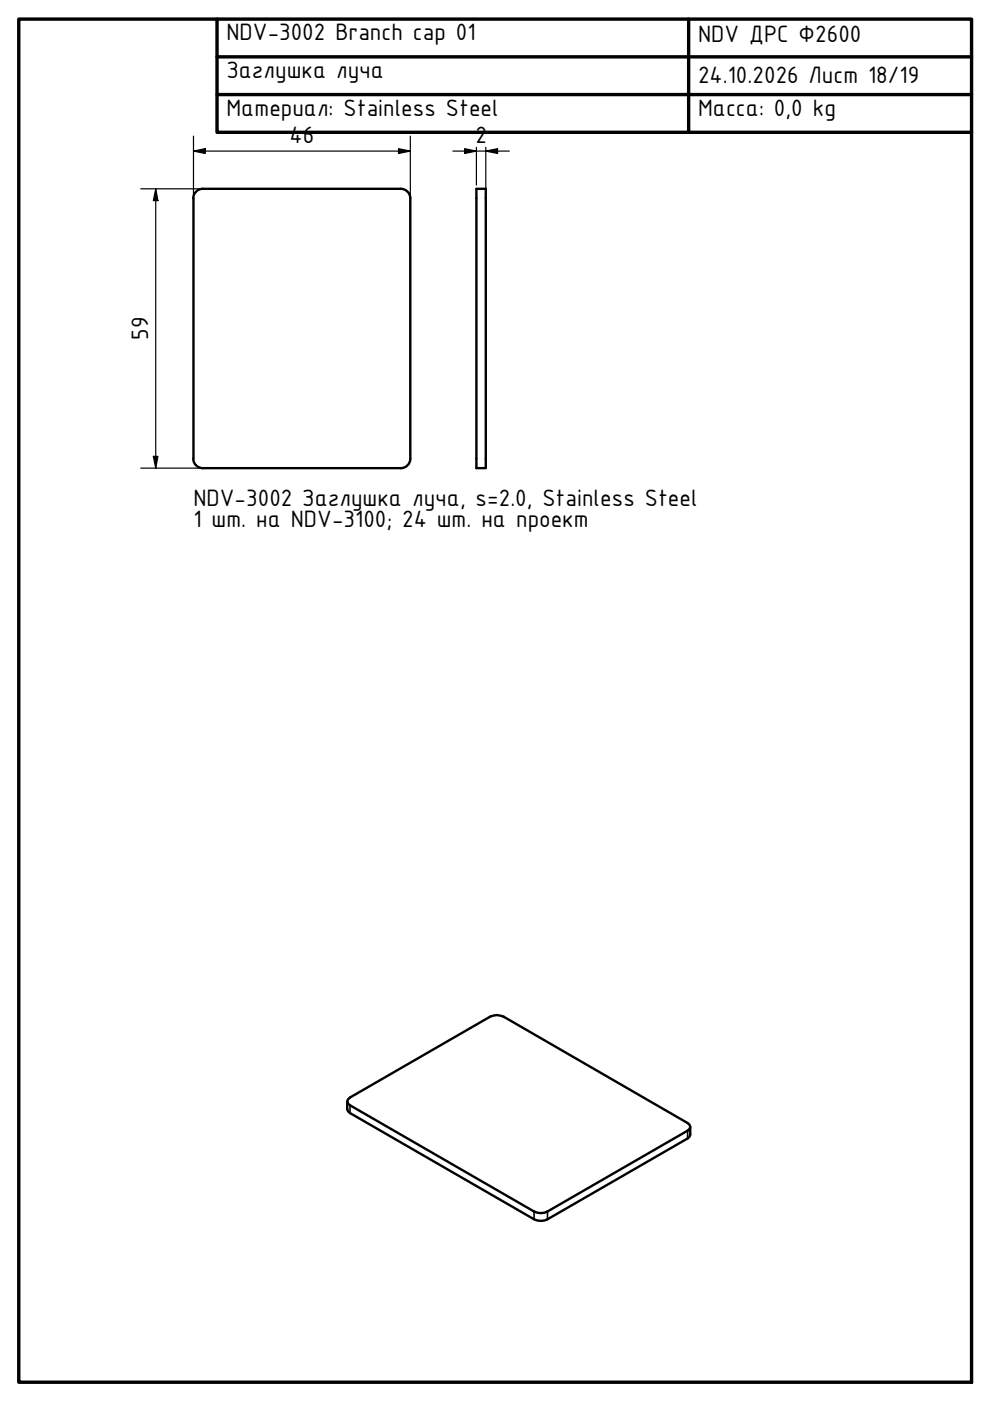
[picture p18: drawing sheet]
<svg xmlns="http://www.w3.org/2000/svg" width="210mm" height="297mm" viewBox="0 0 210 297" stroke-linecap="round" stroke-linejoin="round" font-family="sans-serif">
<defs><g id="words">
<g font-size="5.4">
<text x="48" y="8.5">NDV-3002 Branch cap 01</text>
<text x="148" y="9">NDV ДРС Ф2600</text>
<text x="48" y="16.5">Заглушка луча</text>
<text x="148" y="17.6">24.10.2026 Лист 18/19</text>
<text x="48" y="24.5">Материал: Stainless Steel</text>
<text x="148" y="24.5">Масса: 0,0 kg</text>
<text x="61.4" y="30.4">46</text>
<text x="100.8" y="30.4">2</text>
<text x="31.4" y="72.1" transform="rotate(-90 31.4 72.1)">59</text>
<text x="41" y="107.3">NDV-3002 Заглушка луча, s=2.0, Stainless Steel</text>
<text x="41" y="111.7">1 шт. на NDV-3100; 24 шт. на проект</text>
</g>
</g></defs>
<!-- layer: Visible (ISO) -->
<path d="M41 42v55.2M85 40a2.01 2.01 0 0 1 2 2v55.2M85 40h-42a2.01 2.01 0 0 0-2 2M101 40h2v59.3h-2zM41 97.2a2.01 2.01 0 0 0 2 2.1h42M87 97.2a2.01 2.01 0 0 1-2 2.1M73.6 233.5v1.6l.2 .5 .4 .4 39 22.5a3.1 3.1 0 0 0 2.9 0l29.7-17.1 .4-.4 .1-.4v-1.7M73.8 233.1l.4-.4 29.7-17.2a3.1 3.1 0 0 1 2.9 0l39 22.6 .4 .4 .1 .4-.1 .4-.4 .4-29.7 17.2a3.1 3.1 0 0 1-2.9 0l-39-22.6-.4-.3-.2-.5z" fill="none" stroke="#000" stroke-width=".51"/>
<!-- layer: Visible Narrow (ISO) -->
<path d="M74.2 234.3v1.7M145.8 239.7v1.7M113.2 256.9v1.6M116.1 256.9v1.6" fill="none" stroke="#000" stroke-width=".34"/>
<!-- layer: Border (ISO) -->
<path d="M4 4h202v289.1h-202zM46 4v24.1h160M46 12.1h160M146 4v24.1M46 20.1h160" fill="none" stroke="#000" stroke-width=".72"/>
<!-- layer: Dimension (ISO) -->
<g fill="none" stroke="#000" stroke-width=".25">
<path d="M41 32l2.5-.5v1zM41 32h46M41 28.9v12.3M84.5 31.5l2.5 .5-2.5 .5zM87 28.9v67.5M96 32h12M98.5 31.5l2.5 .5-2.5 .5zM101 31.2v8M103 32l2.5-.5v1zM103 31.2v67.3M29.8 40h54.4M33 40l.5 2.5h-1z"/>
<path d="M33 40v59.3M29.8 99.3h12.4M32.5 96.8h1l-.5 2.5z"/>
</g>
<path d="M41 32l2.5-.5v1zM84.5 31.5l2.5 .5-2.5 .5zM98.5 31.5l2.5 .5-2.5 .5zM103 32l2.5-.5v1zM33 40l.5 2.5h-1zM32.5 96.8h1l-.5 2.5z" fill="#000"/>
<use href="#words"/>
</svg>
